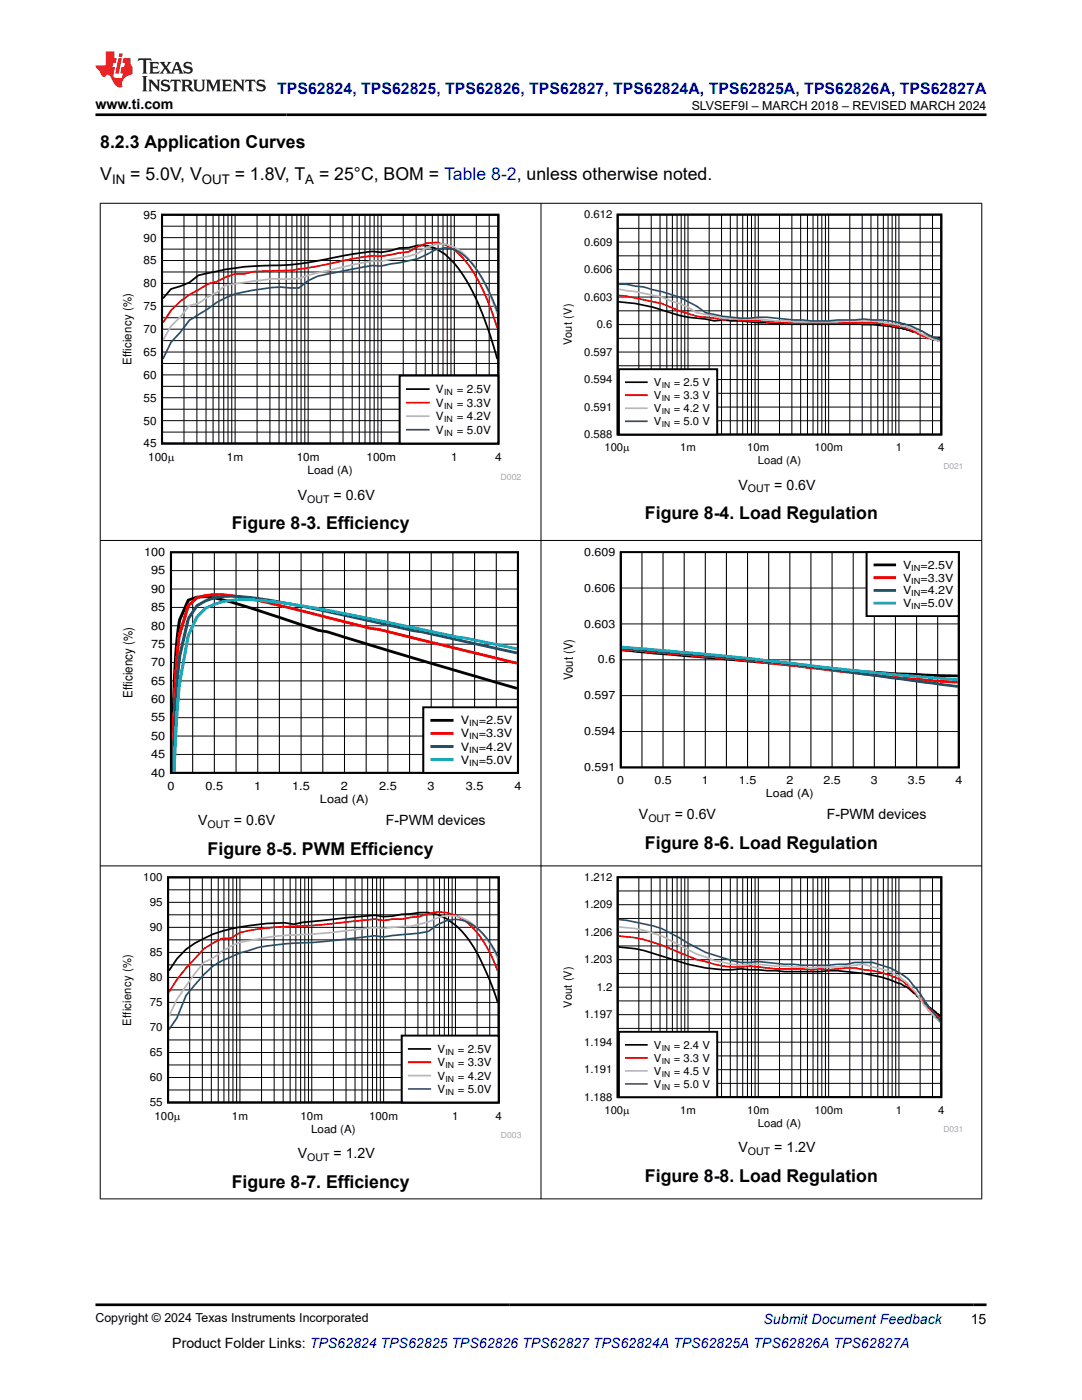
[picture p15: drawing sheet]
<svg xmlns="http://www.w3.org/2000/svg" width="216mm" height="279mm" viewBox="0 0 216 279" stroke-linecap="round" stroke-linejoin="round" font-family="sans-serif">
<defs><g id="words">
<g font-size="3.5">
<text x="20" y="29.6">8.2.3 Application Curves</text>
<text x="20" y="35.9">V</text>
<text x="26" y="35.9">= 5.0V, V</text>
<text x="46.8" y="35.9">= 1.8V, T</text>
<text x="63.7" y="35.9">= 25°C, BOM = Table 8-2, unless otherwise noted.</text>
<text x="46.2" y="105.6">Figure 8-3. Efficiency</text>
<text x="128.7" y="103.6">Figure 8-4. Load Regulation</text>
<text x="41.4" y="170.6">Figure 8-5. PWM Efficiency</text>
<text x="128.7" y="169.4">Figure 8-6. Load Regulation</text>
<text x="46.2" y="237">Figure 8-7. Efficiency</text>
<text x="128.7" y="235.8">Figure 8-8. Load Regulation</text>
</g>
<text font-size="3.2" fill="#00f" x="55.3" y="18.7">TPS62824, TPS62825, TPS62826, TPS62827, TPS62824A, TPS62825A, TPS62826A, TPS62827A</text>
<g font-size="2.8">
<text x="19" y="21.8">www.ti.com</text>
<text x="59.4" y="99.8">V</text>
<text x="66.5" y="99.8">= 0.6V</text>
<text x="147.4" y="97.7">V</text>
<text x="154.5" y="97.7">= 0.6V</text>
<text x="39.5" y="164.7">V</text>
<text x="46.7" y="164.7">= 0.6V</text>
<text x="77" y="164.7">F-PWM devices</text>
<text x="127.5" y="163.5">V</text>
<text x="134.6" y="163.5">= 0.6V</text>
<text x="165" y="163.5">F-PWM devices</text>
<text x="59.4" y="231.2">V</text>
<text x="66.5" y="231.2">= 1.2V</text>
<text x="147.4" y="230">V</text>
<text x="154.5" y="230">= 1.2V</text>
<text x="34.4" y="269">Product Folder Links: TPS62824 TPS62825 TPS62826 TPS62827 TPS62824A TPS62825A TPS62826A TPS62827A</text>
<text x="193.7" y="264.2">15</text>
</g>
<text font-size="2.8" fill="#00f" x="152.4" y="264.2">Submit Document Feedback</text>
<g font-size="2.6">
<text x="22.4" y="36.6">IN</text>
<text x="40.3" y="36.6">OUT</text>
<text x="60.9" y="36.6">A</text>
</g>
<g font-size="2.5">
<text x="138" y="21.9">SLVSEF9I – MARCH 2018 – REVISED MARCH 2024</text>
<text x="114.3" y="135.8" transform="rotate(-90 114.3 135.8)">Vout (V)</text>
<text x="26.4" y="139.2" transform="rotate(-90 26.4 139.2)">Efficiency (%)</text>
<text x="19" y="263.9">Copyright © 2024 Texas Instruments Incorporated</text>
</g>
<g font-size="2.3">
<text x="28.6" y="43.6">95</text>
<text x="28.6" y="52.8">85</text>
<text x="28.6" y="48.2">90</text>
<text x="28.6" y="57.3">80</text>
<text x="28.6" y="61.9">75</text>
<text x="28.6" y="71">65</text>
<text x="28.6" y="66.5">70</text>
<text x="114.1" y="68.9" transform="rotate(-90 114.1 68.9)">Vout (V)</text>
<text x="26.2" y="72.9" transform="rotate(-90 26.2 72.9)">Efficiency (%)</text>
<text x="28.6" y="75.6">60</text>
<text x="28.6" y="80.2">55</text>
<text x="87" y="78.5">V</text>
<text x="87" y="81.2">V</text>
<text x="87" y="83.9">V</text>
<text x="91.1" y="78.5">= 2.5V</text>
<text x="91.1" y="81.2">= 3.3V</text>
<text x="91.1" y="83.9">= 4.2V</text>
<text x="28.6" y="89.3">45</text>
<text x="28.6" y="84.7">50</text>
<text x="87" y="86.6">V</text>
<text x="91.1" y="86.6">= 5.0V</text>
<text x="29.6" y="92">100P</text>
<text x="45.3" y="92">1m</text>
<text x="59.2" y="92">10m</text>
<text x="61.4" y="94.7">Load (A)</text>
<text x="73.1" y="92">100m</text>
<text x="90" y="92">1</text>
<text x="98.8" y="92">4</text>
<text x="28.7" y="111">100</text>
<text x="30.2" y="118.3">90</text>
<text x="30.2" y="114.6">95</text>
<text x="30.2" y="125.6">80</text>
<text x="30.2" y="122">85</text>
<text x="30.2" y="129.3">75</text>
<text x="30.2" y="136.6">65</text>
<text x="30.2" y="133">70</text>
<text x="30.2" y="144">55</text>
<text x="30.2" y="140.3">60</text>
<text x="30.2" y="147.6">50</text>
<text x="91.9" y="144.6">V</text>
<text x="91.9" y="147.2">V</text>
<text x="91.9" y="149.8">V</text>
<text x="95.5" y="144.6">=2.5V</text>
<text x="95.5" y="147.2">=3.3V</text>
<text x="95.5" y="149.8">=4.2V</text>
<text x="30.2" y="151.3">45</text>
<text x="30.2" y="155">40</text>
<text x="91.9" y="152.4">V</text>
<text x="95.5" y="152.4">=5.0V</text>
<text x="33.4" y="157.6">0</text>
<text x="41" y="157.6">0.5</text>
<text x="50.7" y="157.6">1</text>
<text x="58.3" y="157.6">1.5</text>
<text x="63.8" y="160.2">Load (A)</text>
<text x="68" y="157.6">2</text>
<text x="75.6" y="157.6">2.5</text>
<text x="85.3" y="157.6">3</text>
<text x="92.9" y="157.6">3.5</text>
<text x="102.6" y="157.6">4</text>
<text x="114.1" y="201.2" transform="rotate(-90 114.1 201.2)">Vout (V)</text>
<text x="26.2" y="204.7" transform="rotate(-90 26.2 204.7)">Efficiency (%)</text>
</g>
<g font-size="2.2">
<text x="116.6" y="43.6">0.612</text>
<text x="116.6" y="49.1">0.609</text>
<text x="116.6" y="54.6">0.606</text>
<text x="116.6" y="60">0.603</text>
<text x="119.1" y="65.5">0.6</text>
<text x="116.6" y="71">0.597</text>
<text x="116.6" y="76.5">0.594</text>
<text x="130.5" y="77.1">V</text>
<text x="134.4" y="77.1">= 2.5 V</text>
<text x="116.6" y="82">0.591</text>
<text x="130.5" y="79.7">V</text>
<text x="130.5" y="82.3">V</text>
<text x="134.4" y="79.7">= 3.3 V</text>
<text x="134.4" y="82.3">= 4.2 V</text>
<text x="116.6" y="87.5">0.588</text>
<text x="130.5" y="84.9">V</text>
<text x="134.4" y="84.9">= 5.0 V</text>
<text x="120.6" y="90.1">100P</text>
<text x="135.7" y="90.1">1m</text>
<text x="149.1" y="90.1">10m</text>
<text x="151.2" y="92.7">Load (A)</text>
<text x="162.5" y="90.1">100m</text>
<text x="178.8" y="90.1">1</text>
<text x="187.2" y="90.1">4</text>
<text x="116.5" y="110.9">0.609</text>
<text x="180.2" y="113.5">V</text>
<text x="183.7" y="113.5">=2.5V</text>
<text x="116.5" y="118.1">0.606</text>
<text x="180.2" y="116.1">V</text>
<text x="180.2" y="118.6">V</text>
<text x="183.7" y="116.1">=3.3V</text>
<text x="183.7" y="118.6">=4.2V</text>
<text x="116.5" y="125.2">0.603</text>
<text x="180.2" y="121.2">V</text>
<text x="183.7" y="121.2">=5.0V</text>
<text x="119.3" y="132.4">0.6</text>
<text x="116.5" y="139.6">0.597</text>
<text x="116.5" y="146.7">0.594</text>
<text x="116.5" y="153.9">0.591</text>
<text x="123.2" y="156.4">0</text>
<text x="130.6" y="156.4">0.5</text>
<text x="140" y="156.4">1</text>
<text x="147.4" y="156.4">1.5</text>
<text x="152.8" y="159">Load (A)</text>
<text x="156.9" y="156.4">2</text>
<text x="164.3" y="156.4">2.5</text>
<text x="173.8" y="156.4">3</text>
<text x="181.2" y="156.4">3.5</text>
<text x="190.6" y="156.4">4</text>
<text x="28.6" y="175.9">100</text>
<text x="116.6" y="175.8">1.212</text>
<text x="29.9" y="185.8">90</text>
<text x="29.9" y="180.8">95</text>
<text x="116.6" y="181.3">1.209</text>
<text x="29.9" y="190.8">85</text>
<text x="116.6" y="186.8">1.206</text>
<text x="29.9" y="195.8">80</text>
<text x="116.6" y="192.3">1.203</text>
<text x="119.1" y="197.8">1.2</text>
<text x="29.9" y="200.8">75</text>
<text x="116.6" y="203.3">1.197</text>
<text x="29.9" y="205.8">70</text>
<text x="116.6" y="208.7">1.194</text>
<text x="130.5" y="209.3">V</text>
<text x="134.4" y="209.3">= 2.4 V</text>
<text x="29.9" y="215.8">60</text>
<text x="29.9" y="210.8">65</text>
<text x="87.3" y="210.2">V</text>
<text x="87.3" y="212.8">V</text>
<text x="87.3" y="215.5">V</text>
<text x="91.4" y="210.2">= 2.5V</text>
<text x="91.4" y="212.8">= 3.3V</text>
<text x="91.4" y="215.5">= 4.2V</text>
<text x="116.6" y="214.2">1.191</text>
<text x="130.5" y="211.9">V</text>
<text x="130.5" y="214.5">V</text>
<text x="134.4" y="211.9">= 3.3 V</text>
<text x="134.4" y="214.5">= 4.5 V</text>
<text x="29.9" y="220.8">55</text>
<text x="87.3" y="218.1">V</text>
<text x="91.4" y="218.1">= 5.0V</text>
<text x="116.6" y="219.7">1.188</text>
<text x="130.5" y="217.1">V</text>
<text x="134.4" y="217.1">= 5.0 V</text>
<text x="30.8" y="223.5">100P</text>
<text x="46.3" y="223.5">1m</text>
<text x="60" y="223.5">10m</text>
<text x="62.1" y="226.1">Load (A)</text>
<text x="73.7" y="223.5">100m</text>
<text x="90.2" y="223.5">1</text>
<text x="98.9" y="223.5">4</text>
<text x="120.6" y="222.3">100P</text>
<text x="135.7" y="222.3">1m</text>
<text x="149.1" y="222.3">10m</text>
<text x="151.2" y="224.9">Load (A)</text>
<text x="162.5" y="222.3">100m</text>
<text x="178.8" y="222.3">1</text>
<text x="187.2" y="222.3">4</text>
</g>
<g font-size="2.1">
<text x="61.3" y="100.4">OUT</text>
<text x="149.2" y="98.3">OUT</text>
<text x="41.4" y="165.3">OUT</text>
<text x="129.4" y="164.1">OUT</text>
<text x="61.3" y="231.8">OUT</text>
<text x="149.2" y="230.5">OUT</text>
</g>
<g font-size="1.7">
<text x="88.6" y="78.9">IN</text>
<text x="88.6" y="81.6">IN</text>
<text x="88.6" y="84.3">IN</text>
<text x="88.6" y="87">IN</text>
<text x="181.8" y="113.9">IN</text>
<text x="181.8" y="116.5">IN</text>
<text x="181.8" y="119">IN</text>
<text x="181.8" y="121.5">IN</text>
<text x="93.6" y="145">IN</text>
<text x="93.6" y="147.6">IN</text>
<text x="93.6" y="150.2">IN</text>
<text x="93.6" y="152.8">IN</text>
<text x="88.9" y="210.6">IN</text>
<text x="88.9" y="213.2">IN</text>
<text x="88.9" y="215.9">IN</text>
<text x="88.9" y="218.5">IN</text>
</g>
<g font-size="1.7" fill="#a8a8a8">
<text x="99.8" y="95.7">D002</text>
<text x="99.9" y="227.1">D003</text>
</g>
<g font-size="1.6">
<text x="132" y="77.5">IN</text>
<text x="132" y="80.1">IN</text>
<text x="132" y="82.7">IN</text>
<text x="132" y="85.3">IN</text>
<text x="132" y="209.7">IN</text>
<text x="132" y="212.3">IN</text>
<text x="132" y="214.9">IN</text>
<text x="132" y="217.5">IN</text>
</g>
<g font-size="1.6" fill="#a8a8a8">
<text x="188.2" y="93.7">D021</text>
<text x="188.2" y="225.9">D031</text>
</g>
</g></defs>
<path d="M32.3 42.9h67.1v45.6h-67.1z" fill="none" stroke="#000" stroke-width=".4"/>
<g fill="none" stroke="#000" stroke-width=".2">
<path d="M32.3 58.8h67.1M32.3 56.6h67.1M32.3 54.3h67.1M32.3 52h67.1M32.3 49.7h67.1M32.3 47.4h67.1M32.3 45.1h67.1M36.7 42.9v45.6M39.3 42.9v45.6M41.1 42.9v45.6M42.5 42.9v45.6M43.7 42.9v45.6"/>
<path d="M44.6 42.9v45.6M45.5 42.9v45.6M46.2 42.9v45.6M46.9 42.9v45.6M51.3 42.9v45.6M53.9 42.9v45.6M55.7 42.9v45.6M57.1 42.9v45.6M58.3 42.9v45.6M59.2 42.9v45.6M60.1 42.9v45.6M60.8 42.9v45.6"/>
<path d="M61.5 42.9v45.6M65.9 42.9v45.6M68.5 42.9v45.6M70.3 42.9v45.6M71.7 42.9v45.6M72.8 42.9v45.6M73.8 42.9v45.6M74.7 42.9v45.6M75.4 42.9v45.6M76.1 42.9v45.6M80.5 42.9v45.6M83 42.9v45.6"/>
<path d="M84.8 42.9v45.6M86.3 42.9v45.6M87.4 42.9v45.6M88.4 42.9v45.6M89.2 42.9v45.6M90 42.9v45.6M90.7 42.9v45.6M95 42.9v45.6M97.6 42.9v45.6M32.3 79.4h67.1M32.3 77.1h67.1M32.3 74.8h67.1"/>
<path d="M32.3 72.5h67.1M32.3 70.3h67.1M32.3 68h67.1M32.3 65.7h67.1M32.3 63.4h67.1M32.3 61.1h67.1M32.3 86.2h67.1M32.3 84h67.1M32.3 81.7h67.1"/>
</g>
<path d="M32.5 59.6l1.6-1.9 1.9-.6 1.8-.7 1.8-1.5a62.5 62.5 0 0 1 16.4-1.9 106.6 106.6 0 0 0 14.6-2.3l3.6-.5 1.9 .2 1.8-.3 1.8-.6 1.8-.1a6.9 6.9 0 0 1 7.3 1.4l1.9 1.8a46.3 46.3 0 0 1 7.3 15l1.2 4.1" fill="none" stroke="#000" stroke-width=".35"/>
<path d="M32.5 64.4a15.3 15.3 0 0 1 7.1-6.6l1.8-1.1 1.9-.5 1.8-.9 1.8-.7 1.8 .1 1.8-.5 1.9-.1a62.7 62.7 0 0 0 16.4-2.1l5.4-1 1.9 .1 5.4-.8 1.9-1.1a6.8 6.8 0 0 1 8.1 1.4 30.7 30.7 0 0 1 6.5 11.3l1.2 3.6" fill="none" stroke="#f00" stroke-width=".35"/>
<path d="M99.2 62.7l-1.7-4.5-1.9-3.6a13.9 13.9 0 0 0-4.9-5.3 6.5 6.5 0 0 0-7.3 1.3l-1.9 .5-1.8 .4-3.6 .6h-1.9l-7.2 1.5a43.4 43.4 0 0 0-7.3 2h-5.5l-9.1 1.3-1.8 1.5-1.9 .9-1.8 1.2-1.8 .5-1.8 2.2-1.9 1.9-1.6 2.8" fill="none" stroke="#b8b8b8" stroke-width=".35"/>
<path d="M99.2 62.1l-1.7-4.1-1.9-3.4a12.1 12.1 0 0 0-4.9-4.8l-1.9-.4-1.8 .4-3.6 1.8-7.3 1.5-1.9-.1-10.9 2.2-1.8 .8-1.8 1.5h-1.9a22.7 22.7 0 0 0-7.3 .4 16.5 16.5 0 0 0-9.1 3.8l-3.6 2.2-1.8 2.4-1.9 2-1.6 3.3" fill="none" stroke="#295c75" stroke-width=".35"/>
<path d="M79.7 75h19.7v13.5h-19.7z" fill-rule="evenodd" fill="#fff"/>
<path d="M79.7 75h19.7v13.5h-19.7z" fill="none" stroke="#000" stroke-width=".4"/>
<path d="M81.2 77.7h4.3" fill="none" stroke="#000" stroke-width=".35"/>
<path d="M81.2 80.4h4.3" fill="none" stroke="#f00" stroke-width=".35"/>
<path d="M81.2 83.1h4.3" fill="none" stroke="#b8b8b8" stroke-width=".35"/>
<path d="M81.2 85.8h4.3" fill="none" stroke="#295c75" stroke-width=".35"/>
<path d="M123.2 42.8h64.6v43.9h-64.6z" fill="none" stroke="#000" stroke-width=".39"/>
<g fill="none" stroke="#000" stroke-width=".2">
<path d="M123.2 59.3h64.6M123.2 56.5h64.6M123.2 53.8h64.6M123.2 51.1h64.6M123.2 48.3h64.6M123.2 45.6h64.6M127.5 42.8v43.9M129.9 42.8v43.9M131.7 42.8v43.9M133.1 42.8v43.9M134.2 42.8v43.9M135.1 42.8v43.9"/>
<path d="M135.9 42.8v43.9M136.6 42.8v43.9M137.3 42.8v43.9M141.5 42.8v43.9M144 42.8v43.9M145.7 42.8v43.9M147.1 42.8v43.9M148.2 42.8v43.9M149.1 42.8v43.9M150 42.8v43.9M150.7 42.8v43.9M151.3 42.8v43.9"/>
<path d="M155.5 42.8v43.9M158 42.8v43.9M159.8 42.8v43.9M161.1 42.8v43.9M162.2 42.8v43.9M163.2 42.8v43.9M164 42.8v43.9M164.7 42.8v43.9M165.3 42.8v43.9M169.6 42.8v43.9M172 42.8v43.9M173.8 42.8v43.9"/>
<path d="M175.2 42.8v43.9M176.3 42.8v43.9M177.2 42.8v43.9M178 42.8v43.9M178.7 42.8v43.9M179.4 42.8v43.9M183.6 42.8v43.9M186.1 42.8v43.9M123.2 78.5h64.6M123.2 75.7h64.6M123.2 73h64.6M123.2 70.3h64.6"/>
<path d="M123.2 67.5h64.6M123.2 64.8h64.6M123.2 62h64.6M123.2 84h64.6M123.2 81.2h64.6"/>
</g>
<path d="M123.4 60.2a44.1 44.1 0 0 1 12.1 2.7l7 1.1 1.8-.1 3.5 .1a153.1 153.1 0 0 0 19.3 .6h1.7a68.5 68.5 0 0 1 11.2 .9l3 .9a5.6 5.6 0 0 0 2.4 .7l.1 .2h2.1" fill="none" stroke="#000" stroke-width=".34"/>
<path d="M123.4 58.9l1.6 .2 3.5 .7a19.2 19.2 0 0 1 7 2.2 18.1 18.1 0 0 0 7 1.5l1.8 .4 1.8-.2a136.6 136.6 0 0 0 15.7 .7h8.8a22.9 22.9 0 0 1 7 .6l1.8 .1 .3 .2h.8l1.1 .6a.63 .63 0 0 1 .8 .3 .53 .53 0 0 1 .7 .4h.4l.4 .4 .7 .1 .5 .4h.5l.2 .2h.4l.1 .2 .2-.2 .1 .2h.4l.1 .2 .1-.2h.2l.2 .2" fill="none" stroke="#f00" stroke-width=".34"/>
<path d="M123.4 57.7l3.4 .5 5.2 1.1 5.3 2 1.7 1.1 1.8 .4a31.1 31.1 0 0 0 10.5 .9 119.6 119.6 0 0 0 19.3 .3 29.4 29.4 0 0 1 9.1 1 14.2 14.2 0 0 1 4.2 1.6l.5 .4 .7 .1 .1 .2h.3l.5 .4h.4l.1 .2h.6l.1 .2 .1-.2v.2h.3" fill="none" stroke="#b8b8b8" stroke-width=".34"/>
<path d="M123.4 56.7h1.6l3.5 .6 3.5 .9a21.1 21.1 0 0 1 8.8 4.2 31 31 0 0 0 10.5 .9h1.8l5.2 .6h1.8a33.4 33.4 0 0 0 7 0h3.5l1.8-.2 1.7 .2a14.4 14.4 0 0 1 6.6 .9 8.3 8.3 0 0 1 3 1.3h.3l1.4 .9h.4l.4 .3h.5l.1 .2 .7 .2 .1 .2" fill="none" stroke="#295c75" stroke-width=".34"/>
<path d="M123.5 73.7h19.6v13h-19.6z" fill-rule="evenodd" fill="#fff"/>
<path d="M123.5 73.7h19.6v13h-19.6zM34.1 110.2h69.3v44h-69.3z" fill="none" stroke="#000" stroke-width=".39"/>
<path d="M124.9 76.3h4.2" fill="none" stroke="#000" stroke-width=".34"/>
<path d="M124.9 78.9h4.2" fill="none" stroke="#f00" stroke-width=".34"/>
<path d="M124.9 81.5h4.2" fill="none" stroke="#b8b8b8" stroke-width=".34"/>
<path d="M124.9 84.1h4.2" fill="none" stroke="#295c75" stroke-width=".34"/>
<g fill="none" stroke="#000" stroke-width=".2">
<path d="M34.1 117.6h69.3M34.1 113.9h69.3M38.4 110.2v44M42.8 110.2v44M47.1 110.2v44M51.4 110.2v44M55.7 110.2v44M60.1 110.2v44M64.4 110.2v44M68.7 110.2v44M73.1 110.2v44M77.4 110.2v44"/>
<path d="M81.7 110.2v44M86 110.2v44M90.4 110.2v44M94.7 110.2v44M99 110.2v44M34.1 139.6h69.3M34.1 135.9h69.3M34.1 132.2h69.3M34.1 128.6h69.3M34.1 124.9h69.3M34.1 121.2h69.3M34.1 150.6h69.3"/>
<path d="M34.1 146.9h69.3M34.1 143.2h69.3"/>
</g>
<path d="M103.2 137.4l-20.6-6-17.3-5.3-1.8-.3-6.9-2.3a156.5 156.5 0 0 0-13.8-4.2l-1.8-.2-1.7 .1-1.7 .6a16.7 16.7 0 0 0-2.3 7.8l-.5 8.1-.4 18.3" fill="none" stroke="#000" stroke-width=".59"/>
<path d="M103.2 132.4l-27.5-6.8-1.8-.2-13.8-3.5a121.1 121.1 0 0 0-15.6-3.2l-1.7-.1-1.8 .2-1.7 .5-1.7 1.6-1.8 5.7v-.3l-.1 1.3a258.8 258.8 0 0 0-1.3 26.4" fill="none" stroke="#f00" stroke-width=".59"/>
<path d="M103.2 130.3l-18.9-4.2-3.5-.6a531.3 531.3 0 0 0-29.4-6.1 28.1 28.1 0 0 0-8.6-.1l-1.8 .6-1.7 1-1.7 2.6-1.8 7.5a214.7 214.7 0 0 0-1.2 23" fill="none" stroke="#105465" stroke-width=".59"/>
<path d="M103.2 129.5l-17.2-3.5a450.8 450.8 0 0 0-31.1-5.9l-1.7-.2a23 23 0 0 0-10.4 .7l-1.8 .8-1.7 1.7-1.7 3.6-1.8 9.5v-.1l-.6 8.7-.5 9.2" fill="none" stroke="#00bacc" stroke-width=".59"/>
<path d="M84.5 141.2h18.9v13h-18.9z" fill-rule="evenodd" fill="#fff"/>
<path d="M84.5 141.2h18.9v13h-18.9z" fill="none" stroke="#000" stroke-width=".39"/>
<path d="M86.2 143.8h4" fill="none" stroke="#000" stroke-width=".59"/>
<path d="M86.2 146.4h4" fill="none" stroke="#f00" stroke-width=".59"/>
<path d="M86.2 149h4" fill="none" stroke="#105465" stroke-width=".59"/>
<path d="M86.2 151.6h4" fill="none" stroke="#00bacc" stroke-width=".59"/>
<path d="M123.9 110.2h67.4v43h-67.4z" fill="none" stroke="#000" stroke-width=".38"/>
<g fill="none" stroke="#000" stroke-width=".2">
<path d="M123.9 117.4h67.4M128.1 110.2v43M132.3 110.2v43M136.5 110.2v43M140.7 110.2v43M144.9 110.2v43M149.2 110.2v43M153.4 110.2v43M157.6 110.2v43M161.8 110.2v43M166 110.2v43M170.2 110.2v43"/>
<path d="M174.5 110.2v43M178.7 110.2v43M182.9 110.2v43M187.1 110.2v43M123.9 138.8h67.4M123.9 131.7h67.4M123.9 124.5h67.4M123.9 146h67.4"/>
</g>
<path d="M124.1 129.7l28.4 2.5a453.3 453.3 0 0 0 38.6 2.7" fill="none" stroke="#000" stroke-width=".57"/>
<path d="M124.1 129.6l9.9 .8a1006.9 1006.9 0 0 1 42.2 4.5l14.9 1.3" fill="none" stroke="#f00" stroke-width=".57"/>
<path d="M124.1 129.4l8.2 .7a644.8 644.8 0 0 1 48.9 5.6l9.9 1.3" fill="none" stroke="#105465" stroke-width=".57"/>
<path d="M124.1 129.2l11.6 .9a710.6 710.6 0 0 1 32 3.4l11.8 1.2 11.6 1" fill="none" stroke="#00bacc" stroke-width=".57"/>
<path d="M172.9 110.2h18.4v12.8h-18.4z" fill-rule="evenodd" fill="#fff"/>
<path d="M172.9 110.2h18.4v12.8h-18.4z" fill="none" stroke="#000" stroke-width=".38"/>
<path d="M174.6 112.7h3.9" fill="none" stroke="#000" stroke-width=".57"/>
<path d="M174.6 115.3h3.9" fill="none" stroke="#f00" stroke-width=".57"/>
<path d="M174.6 117.8h3.9" fill="none" stroke="#105465" stroke-width=".57"/>
<path d="M174.6 120.4h3.9" fill="none" stroke="#00bacc" stroke-width=".57"/>
<path d="M33.5 175.1h66v44.9h-66z" fill="none" stroke="#000" stroke-width=".39"/>
<g fill="none" stroke="#000" stroke-width=".2">
<path d="M33.5 177.6h66M37.8 175.1v44.9M40.4 175.1v44.9M42.2 175.1v44.9M43.5 175.1v44.9M44.7 175.1v44.9M45.7 175.1v44.9M46.5 175.1v44.9M47.2 175.1v44.9M47.9 175.1v44.9M52.2 175.1v44.9M54.7 175.1v44.9"/>
<path d="M56.5 175.1v44.9M57.9 175.1v44.9M59 175.1v44.9M60 175.1v44.9M60.8 175.1v44.9M61.5 175.1v44.9M62.2 175.1v44.9M66.5 175.1v44.9M69 175.1v44.9M70.8 175.1v44.9M72.2 175.1v44.9M73.4 175.1v44.9"/>
<path d="M74.3 175.1v44.9M75.2 175.1v44.9M75.9 175.1v44.9M76.5 175.1v44.9M80.9 175.1v44.9M83.4 175.1v44.9M85.2 175.1v44.9M86.6 175.1v44.9M87.7 175.1v44.9M88.7 175.1v44.9M89.5 175.1v44.9M90.2 175.1v44.9"/>
<path d="M90.9 175.1v44.9M95.2 175.1v44.9M97.7 175.1v44.9M33.5 197.6h66M33.5 195.1h66M33.5 192.6h66M33.5 190.1h66M33.5 187.6h66M33.5 185.1h66M33.5 182.6h66M33.5 180.1h66M33.5 217.5h66"/>
<path d="M33.5 215h66M33.5 212.5h66M33.5 210h66M33.5 207.5h66M33.5 205h66M33.5 202.5h66M33.5 200.1h66"/>
</g>
<path d="M33.7 193.7a13.8 13.8 0 0 1 7-6.4 29.8 29.8 0 0 1 10.8-2.8l1.7-.2 3.6-.1 1.8 .3 1.8-.4 9-1 5.4-.4 1.7 .2 5.4-.5a10.2 10.2 0 0 1 10.1 3.3 36.8 36.8 0 0 1 6.2 11.2l1.1 3.1" fill="none" stroke="#000" stroke-width=".35"/>
<path d="M99.3 193.8l-1.8-4.1-1.7-2.8a12.3 12.3 0 0 0-4.9-4.2 8.5 8.5 0 0 0-7.2 .2l-3.6 .5h-1.8l-1.8 .3-1.7-.3-1.8 .2a163.3 163.3 0 0 1-18 1.4 41.1 41.1 0 0 0-7.1 1.1l-1.8 1.1-1.8 .1-3.6 2a42.7 42.7 0 0 0-7 8.7" fill="none" stroke="#f00" stroke-width=".35"/>
<path d="M99.3 191.3l-1.8-3.3-1.7-2.2a9.1 9.1 0 0 0-4.9-3l-1.8-.1-1.8 .5a17.3 17.3 0 0 1-7.2 1.7l-3.6 .4-1.7-.2-1.8 .2a173 173 0 0 1-18 1.5l-7.1 1.3-1.8 .7-3.6 2.4-1.8 .9-1.8 2.2-3.6 5.1-1.6 3.4" fill="none" stroke="#b8b8b8" stroke-width=".35"/>
<path d="M99.3 190.8l-1.5-2.6-1.7-2.2a7.8 7.8 0 0 0-5.2-2.5l-1.8 .2-1.8 .8-1.8 1.4-1.8 .3-7.2 .8-1.7-.2-1.8 .2a167.7 167.7 0 0 1-16.2 1.4 33.9 33.9 0 0 0-8.9 1.8l-3.6 1.5-1.8 1.1-1.8 1.7-3.6 4.2-1.8 4.5-1.6 2.3" fill="none" stroke="#295c75" stroke-width=".35"/>
<path d="M80.2 206.7h19.3v13.3h-19.3z" fill-rule="evenodd" fill="#fff"/>
<path d="M123.2 175.1h64.6v43.9h-64.6zM80.2 206.7h19.3v13.3h-19.3z" fill="none" stroke="#000" stroke-width=".39"/>
<path d="M81.6 209.3h4.2" fill="none" stroke="#000" stroke-width=".35"/>
<path d="M81.6 212h4.2" fill="none" stroke="#f00" stroke-width=".35"/>
<path d="M81.6 214.7h4.2" fill="none" stroke="#b8b8b8" stroke-width=".35"/>
<path d="M81.6 217.3h4.2" fill="none" stroke="#295c75" stroke-width=".35"/>
<g fill="none" stroke="#000" stroke-width=".2">
<path d="M123.2 177.8h64.6M127.5 175.1v43.9M129.9 175.1v43.9M131.7 175.1v43.9M133.1 175.1v43.9M134.2 175.1v43.9M135.1 175.1v43.9M135.9 175.1v43.9M136.6 175.1v43.9M137.3 175.1v43.9M141.5 175.1v43.9M144 175.1v43.9"/>
<path d="M145.7 175.1v43.9M147.1 175.1v43.9M148.2 175.1v43.9M149.1 175.1v43.9M150 175.1v43.9M150.7 175.1v43.9M151.3 175.1v43.9M155.5 175.1v43.9M158 175.1v43.9M159.8 175.1v43.9M161.1 175.1v43.9M162.2 175.1v43.9"/>
<path d="M163.2 175.1v43.9M164 175.1v43.9M164.7 175.1v43.9M165.3 175.1v43.9M169.6 175.1v43.9M172 175.1v43.9M173.8 175.1v43.9M175.2 175.1v43.9M176.3 175.1v43.9M177.2 175.1v43.9M178 175.1v43.9M178.7 175.1v43.9"/>
<path d="M179.4 175.1v43.9M183.6 175.1v43.9M186.1 175.1v43.9M123.2 199.8h64.6M123.2 197h64.6M123.2 194.3h64.6M123.2 191.5h64.6M123.2 188.8h64.6M123.2 186h64.6M123.2 183.3h64.6M123.2 180.6h64.6M123.2 216.2h64.6"/>
<path d="M123.2 213.5h64.6M123.2 210.7h64.6M123.2 208h64.6M123.2 205.2h64.6M123.2 202.5h64.6"/>
</g>
<path d="M123.4 189a26.1 26.1 0 0 1 8.6 1.8 41.1 41.1 0 0 0 14.1 2.7l1.7-.1 3.5 .1a107.1 107.1 0 0 0 15.8 .2l1.7 .2a30.3 30.3 0 0 1 11.2 2.6l.5 .3h.2l1.7 1.5h.2l.4 .5h.1l.6 .8h.2l.5 .7 .9 .7h.2l.6 .6h.2l.3 .4h.1l.2 .3h.3l.4 .7" fill="none" stroke="#000" stroke-width=".34"/>
<path d="M123.4 186.8a30.2 30.2 0 0 1 12.1 3.3l3.5 1.4 1.8 .4a17.5 17.5 0 0 0 8.8 .9l1.7 .2a41.8 41.8 0 0 0 8.8 .4l1.7 .1 1.8-.1 1.7 .1a17.1 17.1 0 0 1 7.1 0 16.9 16.9 0 0 1 7.8 2.4l.5 .6a1.57 1.57 0 0 1 1.1 .9l1 .9 .5 .7h.2l1.1 1.5 1.9 1.8h.2l.1 .4h.2l.6 .7" fill="none" stroke="#f00" stroke-width=".34"/>
<path d="M123.4 185a24.7 24.7 0 0 1 12.1 3.6l3.5 1.8 3.5 1.3a17.3 17.3 0 0 0 7.1 .7h1.7l3.5 .4 7 .4 1.8-.2a42.7 42.7 0 0 0 8.8-.6l1.7 .6a12.7 12.7 0 0 1 5.6 2l.3 .4a14.1 14.1 0 0 1 3.5 3.6l.7 1.3 1.1 1.5 .8 .7h.2l.2 .5 .4 .2 .2 .4h.2l.1 .4h.2" fill="none" stroke="#b8b8b8" stroke-width=".34"/>
<path d="M123.4 183.5l3.4 .5a21.8 21.8 0 0 1 8.7 3.1l1.8 1.1a21.4 21.4 0 0 0 7 3 11.6 11.6 0 0 0 7 .7l3.5 .4a89.8 89.8 0 0 0 14 .1l1.8-.3a14.3 14.3 0 0 1 9.9 2.7 4.8 4.8 0 0 1 1.7 1.8l1.5 1.9 1.6 2.5 1.1 1.1 .5 .9 .4 .2 .2 .6h.1" fill="none" stroke="#295c75" stroke-width=".34"/>
<path d="M123.5 205.9h19.6v13.1h-19.6z" fill-rule="evenodd" fill="#fff"/>
<path d="M123.5 205.9h19.6v13.1h-19.6z" fill="none" stroke="#000" stroke-width=".39"/>
<path d="M124.9 208.5h4.2" fill="none" stroke="#000" stroke-width=".34"/>
<path d="M124.9 211.1h4.2" fill="none" stroke="#f00" stroke-width=".34"/>
<path d="M124.9 213.7h4.2" fill="none" stroke="#b8b8b8" stroke-width=".34"/>
<path d="M124.9 216.3h4.2" fill="none" stroke="#295c75" stroke-width=".34"/>
<path d="M19.9 40.6h176.1M20 40.5v198.8M107.9 40.5v198.8M195.9 40.5v198.8M19.9 107.9h176.1M19.9 172.8h176.1M19.9 239.3h176.1" fill="none" stroke="#000" stroke-width=".2"/>
<path d="M27.7 11.6l-.2 .6 .5-.2h.6v.1v2.2l-.2 .4h1l-.2-.4v-2.2v-.1h.5l.5 .2-.1-.6zM29.8 12.4l.2 .3v1.6l-.2 .4h1.9l.1-.6a1.08 1.08 0 0 1-1.3 .2v-.7h.6l.4 .2v-.7l-.4 .2h-.6v-.5l.2-.2a1 1 0 0 1 1 .3l-.1-.5zM31.8 12.4l1 1.1-1 1.2h.9l-.2-.2 .4-.8 .5 .8-.2 .2h1.6l-.2-.2 .1-.5h1l.1 .5-.1 .2h.9l-.2-.4-.8-1.9h-.5l-1 2.1-.8-1.1 .9-1h-.8l.2 .2-.5 .6-.3-.6 .1-.2zM35.2 12.8l.4 1h-.8zM36.8 12.5a.65 .65 0 0 0-.2 .7 .65 .65 0 0 0 .6 .5l.7 .1 .1 .3a.79 .79 0 0 1-.7 .4 .79 .79 0 0 1-.7-.5l.1 .7 .2-.1a.93 .93 0 0 0 1.1 0 .93 .93 0 0 0 .4-.9 1.46 1.46 0 0 0-1.2-.6l-.1-.3a1.09 1.09 0 0 1 1.2 .2l-.2-.6-.1 .1-.6-.2zM28.4 15.2l.2 .4v2.2l-.2 .4h1l-.2-.4v-2.2l.2-.4zM29.6 15.9l.2 .4v1.5l-.2 .4h.8l-.3-.4v-1.3l1.7 1.8v-2l.2-.4h-.8l.2 .2 .1 1.1-1.2-1.3zM32.3 16a.65 .65 0 0 0-.2 .8 .65 .65 0 0 0 .7 .4l.6 .2 .1 .2a.79 .79 0 0 1-.7 .4 .79 .79 0 0 1-.7-.5l.1 .7 .2-.1a.93 .93 0 0 0 1.1 .1 .93 .93 0 0 0 .4-1 1.46 1.46 0 0 0-1.2-.5l-.1-.4a1.09 1.09 0 0 1 1.2 .2l-.2-.6-.1 .1-.6-.1zM34.1 15.9l-.1 .6a.63 .63 0 0 1 .7-.3l.1 1.6-.3 .4h1l-.2-.4v-1.6a.66 .66 0 0 1 .8 .3l-.1-.6zM36.2 15.9l.2 .4v1.5l-.2 .4h.9l-.2-.2v-.7h.5l.1 .2a.79 .79 0 0 0 1.2 .6l-1-.9a.61 .61 0 0 0 .6-.6 .61 .61 0 0 0-.5-.7zM36.9 16.2h.2a.47 .47 0 0 1 .5 .1 .47 .47 0 0 1 .1 .5l-.2 .1-.6 .1zM38.5 15.9l.2 .2a2.27 2.27 0 0 0 .4 2 1.04 1.04 0 0 0 1.7-.7v-1.3l.2-.2h-.8l.2 .4v1.1a.6 .6 0 0 1-.6 .6 .6 .6 0 0 1-.6-.6v-1.1l.3-.4zM41.1 15.9l.2 .4v1.5l-.2 .4h.7l-.2-.4v-1.4l.9 1.9 .8-1.9v1.4l-.2 .4h1l-.3-.4v-1.5l.3-.4h-.8l-.7 1.5-.7-1.5zM44.3 15.9l.2 .4v1.5l-.2 .4h1.9l.1-.6a1.09 1.09 0 0 1-1.3 .2v-.7h.6l.4 .2v-.6l-.4 .2h-.6v-.6l.2-.1a1.01 1.01 0 0 1 1 .3l-.1-.6zM46.4 15.9l.3 .4v1.5l-.3 .4h.8l-.2-.4v-1.3l1.6 1.8v-2l.2-.4h-.7l.2 .2v1.1l-1.2-1.3zM49 15.9l-.1 .6a.63 .63 0 0 1 .8-.3v1.6l-.3 .4h1l-.2-.4v-1.6a.66 .66 0 0 1 .8 .3l-.1-.6zM51.4 16a.65 .65 0 0 0-.2 .8 .65 .65 0 0 0 .6 .4l.6 .2 .2 .2a.79 .79 0 0 1-.8 .4 .79 .79 0 0 1-.6-.5l.1 .7 .2-.1a.93 .93 0 0 0 1 .1 .93 .93 0 0 0 .5-1 1.46 1.46 0 0 0-1.3-.5l-.1-.4a1.09 1.09 0 0 1 1.3 .2l-.2-.6-.2 .1-.5-.1z" fill="#231f20"/>
<path d="M21.1 10.3v2.7h-2.1l.1 .4 .9 1a.95 .95 0 0 0 .9 .9 .59 .59 0 0 1 .6-.4 .59 .59 0 0 1 .5 .3l.4 .8a1.59 1.59 0 0 0 2.1 1.4 1.61 1.61 0 0 1 1-2.3l1-.3-.1-1.5a1.59 1.59 0 0 1-.4-1.7h-1.4l-.2 .9h.5l-.1 .9h-.5l-.2 .9v.3l.4 .1-.2 .9h-.6a.73 .73 0 0 1-1.1-.7l.3-1.5h-.5l.2-.9h.5l.2-.9h-.5v-1.3zM23.6 11.6l-.6 3.1h.7l.6-3.1zM23.8 10.7l-.1 .6h.7l.1-.6z" fill="#ed1c24"/>
<path d="M19 22.9h177.8M19 260.4h177.8" fill="none" stroke="#000" stroke-width=".53"/>
<use href="#words"/>
</svg>
